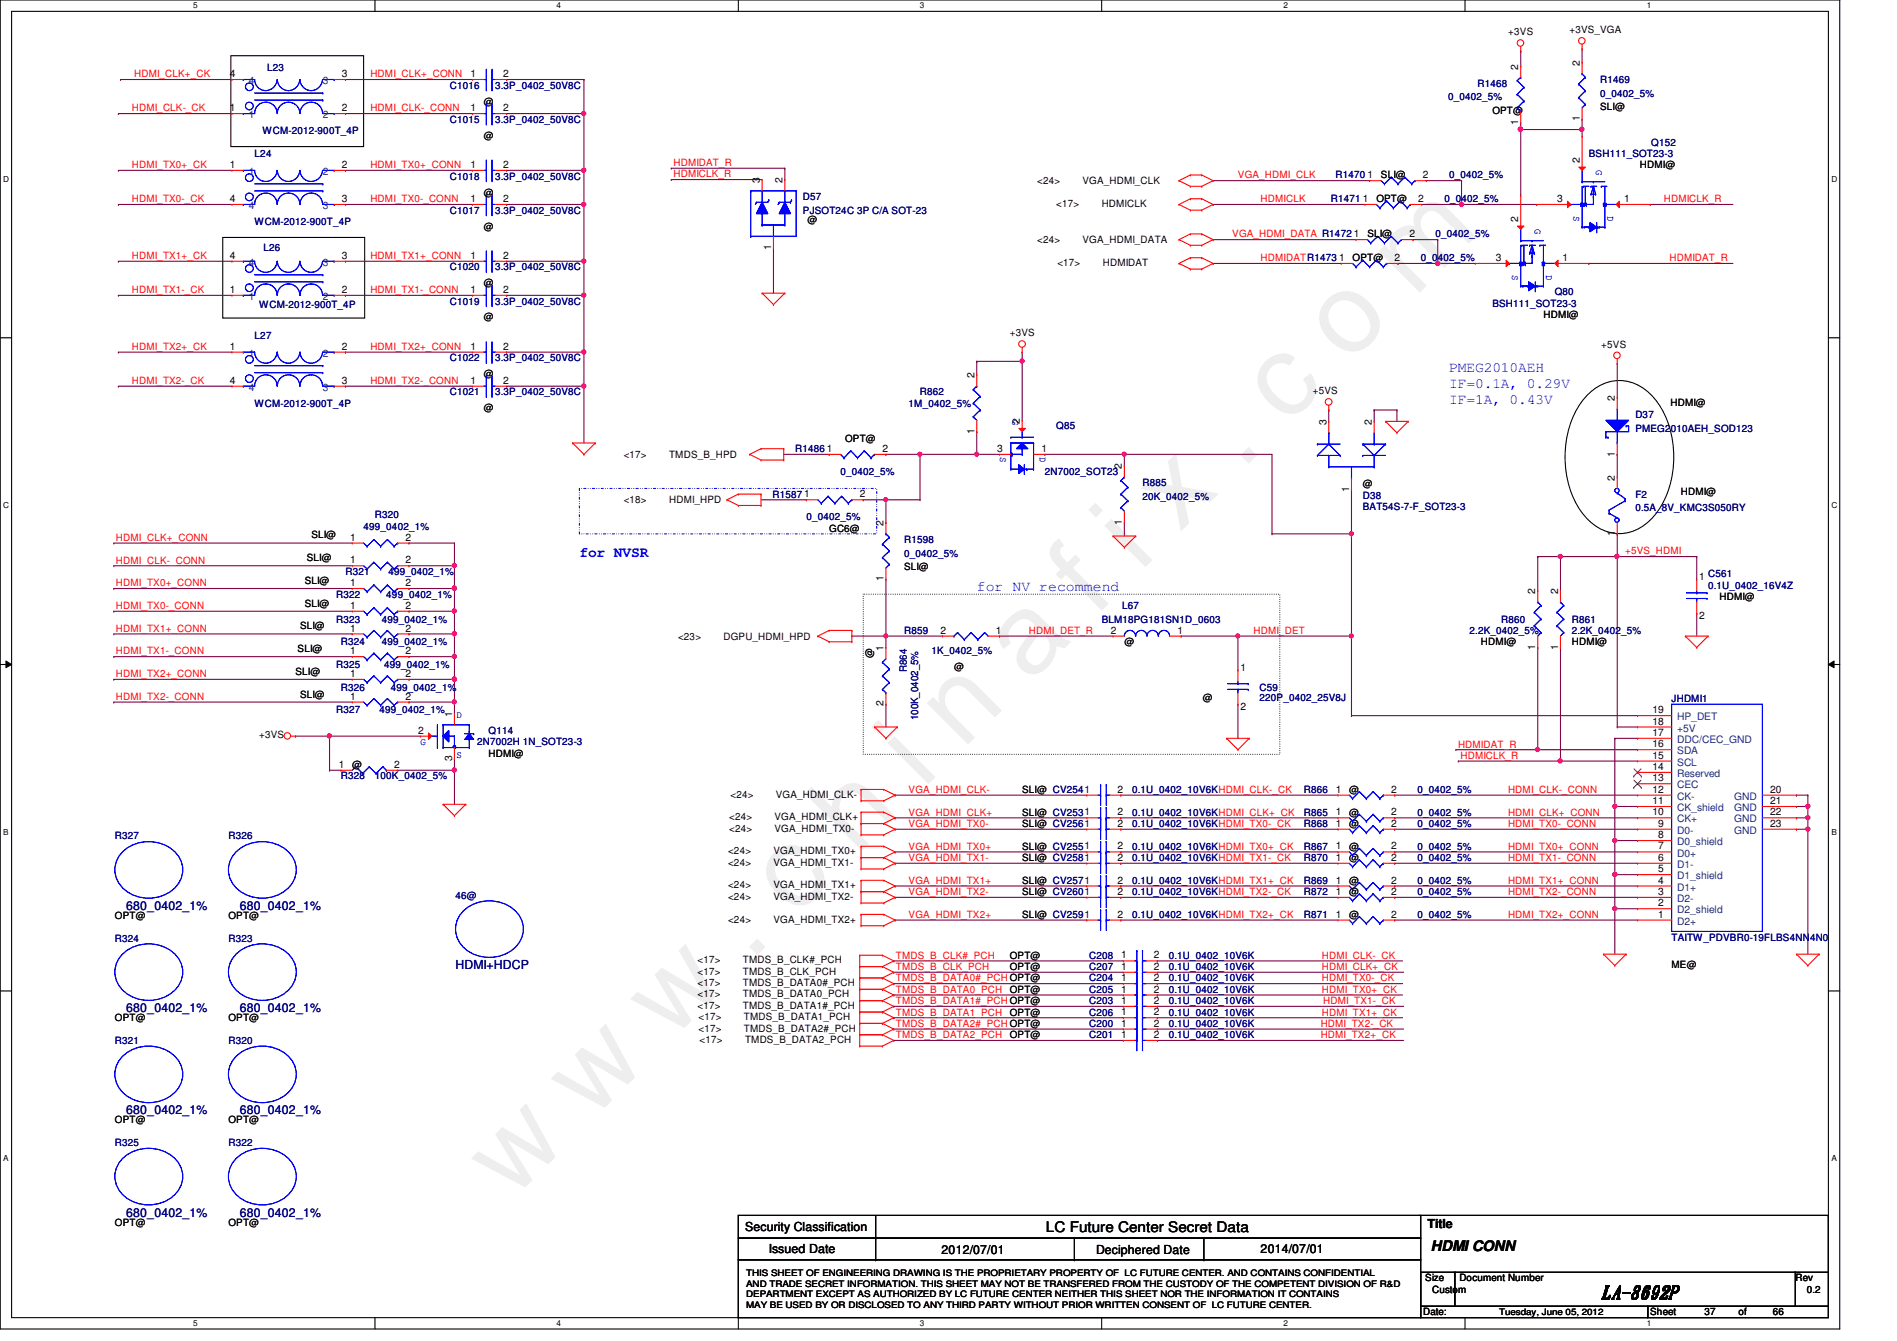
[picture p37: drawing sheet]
<svg xmlns="http://www.w3.org/2000/svg" width="297mm" height="210mm" viewBox="0 0 297 210" stroke-linecap="round" stroke-linejoin="round" font-family="sans-serif">
<defs><g id="words">
<text font-size="17.6" fill="#f0f" x="80.1" y="188" transform="rotate(-45 80.1 188)">w w w . c h i n a f i x . c o m</text>
<text font-size="2.8" x="250.8" y="203.2">LA-8692P</text>
<g font-size="2.3" fill="#00f">
<text x="226.9" y="58.2">PMEG2010AEH</text>
<text x="226.9" y="60.7">IF=0.1A, 0.29V</text>
<text x="226.9" y="63.2">IF=1A, 0.43V</text>
<text x="90.7" y="87.2">for NVSR</text>
<text x="152.9" y="92.5">for NV recommend</text>
</g>
<g font-size="2.3">
<text x="163.8" y="192.9">LC Future Center Secret Data</text>
<text x="224.1" y="195.9">HDMI CONN</text>
</g>
<g font-size="1.9" fill="#000080">
<text x="19.8" y="142.4">680_0402_1%</text>
<text x="37.5" y="142.4">680_0402_1%</text>
<text x="71.3" y="151.7">HDMI+HDCP</text>
<text x="19.8" y="158.4">680_0402_1%</text>
<text x="37.5" y="158.4">680_0402_1%</text>
<text x="19.8" y="174.4">680_0402_1%</text>
<text x="37.5" y="174.4">680_0402_1%</text>
<text x="19.8" y="190.4">680_0402_1%</text>
<text x="37.5" y="190.4">680_0402_1%</text>
</g>
<g font-size="1.9">
<text x="116.7" y="192.7">Security Classification</text>
<text x="120.4" y="196.1">Issued Date</text>
<text x="147.4" y="196.3">2012/07/01</text>
<text x="171.6" y="196.3">Deciphered Date</text>
<text x="197.4" y="196.1">2014/07/01</text>
<text x="223.5" y="192.2">Title</text>
</g>
<g font-size="1.6">
<text x="236.2" y="5.5">+3VS</text>
<text x="245.7" y="5.2">+3VS_VGA</text>
<text x="237.7" y="10.9" transform="rotate(-90 237.7 10.9)">2</text>
<text x="247.4" y="10.3" transform="rotate(-90 247.4 10.3)">2</text>
<text x="36" y="17.4">1</text>
<text x="36" y="12.1">4</text>
<text x="53.5" y="12.1">3</text>
<text x="53.5" y="17.4">2</text>
<text x="73.7" y="12.1">1</text>
<text x="73.7" y="17.4">1</text>
<text x="75.8" y="16.4">@</text>
<text x="78.8" y="12.1">2</text>
<text x="78.8" y="17.4">2</text>
<text x="233.7" y="17.8">OPT@</text>
<text x="250.6" y="17.3">SLI@</text>
<text x="75.8" y="21.7">@</text>
<text x="237.7" y="19.6" transform="rotate(-90 237.7 19.6)">1</text>
<text x="247.4" y="19" transform="rotate(-90 247.4 19)">1</text>
<text x="36" y="26.3">1</text>
<text x="53.5" y="26.3">2</text>
<text x="73.7" y="26.3">1</text>
<text x="78.8" y="26.3">2</text>
<text x="119" y="28.7" transform="rotate(-90 119 28.7)">3</text>
<text x="122.5" y="28.7" transform="rotate(-90 122.5 28.7)">2</text>
<text x="162.4" y="28.8">&lt;24&gt;</text>
<text x="169.5" y="28.8">VGA_HDMI_CLK</text>
<text x="214.1" y="27.9">1</text>
<text x="216.2" y="27.9">SLI@</text>
<text x="222.8" y="27.9">2</text>
<text x="247.4" y="25.4" transform="rotate(-90 247.4 25.4)">2</text>
<text x="256.8" y="26.3">HDMI@</text>
<text x="36" y="31.6">4</text>
<text x="53.5" y="31.6">3</text>
<text x="73.7" y="31.6">1</text>
<text x="75.8" y="35.9">@</text>
<text x="75.8" y="30.6">@</text>
<text x="78.8" y="31.6">2</text>
<text x="126.4" y="34.9">@</text>
<text x="165.4" y="32.4">&lt;17&gt;</text>
<text x="172.5" y="32.4">HDMICLK</text>
<text x="213.4" y="31.6">1</text>
<text x="215.5" y="31.7">OPT@</text>
<text x="222.1" y="31.6">2</text>
<text x="237.7" y="34.7" transform="rotate(-90 237.7 34.7)">2</text>
<text x="243.8" y="31.6">3</text>
<text x="254.3" y="31.6">1</text>
<text x="36" y="40.5">4</text>
<text x="53.5" y="40.5">3</text>
<text x="73.7" y="40.5">1</text>
<text x="78.8" y="40.5">2</text>
<text x="120.7" y="39.1" transform="rotate(-90 120.7 39.1)">1</text>
<text x="162.4" y="38.1">&lt;24&gt;</text>
<text x="165.6" y="41.6">&lt;17&gt;</text>
<text x="169.5" y="38.1">VGA_HDMI_DATA</text>
<text x="172.7" y="41.6">HDMIDAT</text>
<text x="209.7" y="40.9">1</text>
<text x="211.8" y="40.9">OPT@</text>
<text x="212" y="37.1">1</text>
<text x="214.1" y="37.2">SLI@</text>
<text x="218.4" y="40.9">2</text>
<text x="220.7" y="37.1">2</text>
<text x="234.2" y="40.9">3</text>
<text x="244.7" y="40.9">1</text>
<text x="36" y="45.8">1</text>
<text x="53.5" y="45.8">2</text>
<text x="73.7" y="45.8">1</text>
<text x="75.8" y="44.8">@</text>
<text x="78.8" y="45.8">2</text>
<text x="75.8" y="50.2">@</text>
<text x="158.1" y="52.7">+3VS</text>
<text x="241.7" y="49.8">HDMI@</text>
<text x="36" y="54.7">1</text>
<text x="53.5" y="54.7">2</text>
<text x="73.7" y="54.7">1</text>
<text x="75.8" y="59.1">@</text>
<text x="78.8" y="54.7">2</text>
<text x="152.6" y="59.2" transform="rotate(-90 152.6 59.2)">2</text>
<text x="250.7" y="54.4">+5VS</text>
<text x="36" y="60.1">4</text>
<text x="53.5" y="60.1">3</text>
<text x="73.7" y="60.1">1</text>
<text x="75.8" y="64.4">@</text>
<text x="78.8" y="60.1">2</text>
<text x="205.6" y="61.7">+5VS</text>
<text x="252.9" y="62.8" transform="rotate(-90 252.9 62.8)">2</text>
<text x="261.6" y="63.5">HDMI@</text>
<text x="97.7" y="71.7">&lt;17&gt;</text>
<text x="104.8" y="71.7">TMDS_B_HPD</text>
<text x="129.5" y="70.7">1</text>
<text x="132.3" y="69.2">OPT@</text>
<text x="138.2" y="70.7">2</text>
<text x="152.6" y="67.9" transform="rotate(-90 152.6 67.9)">1</text>
<text x="156.2" y="70.7">3</text>
<text x="159.7" y="66.3" transform="rotate(-90 159.7 66.3)">2</text>
<text x="163.1" y="70.7">1</text>
<text x="207.7" y="66.5" transform="rotate(-90 207.7 66.5)">3</text>
<text x="214.8" y="66.5" transform="rotate(-90 214.8 66.5)">2</text>
<text x="252.9" y="71.5" transform="rotate(-90 252.9 71.5)">1</text>
<text x="125.9" y="77.9">1</text>
<text x="134.6" y="77.9">2</text>
<text x="175.7" y="73.4" transform="rotate(-90 175.7 73.4)">2</text>
<text x="211.2" y="77" transform="rotate(-90 211.2 77)">1</text>
<text x="213.4" y="76.3">@</text>
<text x="252.9" y="75.2" transform="rotate(-90 252.9 75.2)">2</text>
<text x="263.2" y="77.6">HDMI@</text>
<text x="97.7" y="78.8">&lt;18&gt;</text>
<text x="104.8" y="78.8">HDMI_HPD</text>
<text x="129.8" y="83.2">GC6@</text>
<text x="138.3" y="82.3" transform="rotate(-90 138.3 82.3)">2</text>
<text x="175.7" y="82.1" transform="rotate(-90 175.7 82.1)">1</text>
<text x="252.9" y="83.9" transform="rotate(-90 252.9 83.9)">1</text>
<text x="48" y="87.8">SLI@</text>
<text x="48.8" y="84.3">SLI@</text>
<text x="54.8" y="84.6">1</text>
<text x="54.8" y="88.2">1</text>
<text x="63.5" y="84.6">2</text>
<text x="63.5" y="88.2">2</text>
<text x="141.6" y="89.3">SLI@</text>
<text x="47.7" y="95">SLI@</text>
<text x="47.7" y="91.4">SLI@</text>
<text x="54.8" y="95.3">1</text>
<text x="54.8" y="91.7">1</text>
<text x="63.5" y="95.3">2</text>
<text x="63.5" y="91.7">2</text>
<text x="138.3" y="91" transform="rotate(-90 138.3 91)">1</text>
<text x="240.4" y="93" transform="rotate(-90 240.4 93)">2</text>
<text x="244" y="93" transform="rotate(-90 244 93)">2</text>
<text x="266.1" y="90.8">1</text>
<text x="269.2" y="93.9">HDMI@</text>
<text x="47" y="98.5">SLI@</text>
<text x="54.8" y="98.8">1</text>
<text x="63.5" y="98.8">2</text>
<text x="106.2" y="100.1">&lt;23&gt;</text>
<text x="113.3" y="100.1">DGPU_HDMI_HPD</text>
<text x="138.3" y="101.9" transform="rotate(-90 138.3 101.9)">1</text>
<text x="147.3" y="99.2">2</text>
<text x="156" y="99.2">1</text>
<text x="173.9" y="99.2">2</text>
<text x="176.1" y="101">@</text>
<text x="184.4" y="99.2">1</text>
<text x="231.9" y="101">HDMI@</text>
<text x="240.4" y="101.7" transform="rotate(-90 240.4 101.7)">1</text>
<text x="244" y="101.7" transform="rotate(-90 244 101.7)">1</text>
<text x="246.1" y="101">HDMI@</text>
<text x="266.1" y="96.9">2</text>
<text x="46.3" y="105.6">SLI@</text>
<text x="46.6" y="102.1">SLI@</text>
<text x="54.8" y="106">1</text>
<text x="54.8" y="102.4">1</text>
<text x="63.5" y="106">2</text>
<text x="63.5" y="102.4">2</text>
<text x="136.6" y="103" transform="rotate(-90 136.6 103)">@</text>
<text x="149.4" y="104.9">@</text>
<text x="194.2" y="105.1">1</text>
<text x="47" y="109.2">SLI@</text>
<text x="54.8" y="109.5">1</text>
<text x="63.5" y="109.5">2</text>
<text x="70.8" y="112.2" transform="rotate(-90 70.8 112.2)">1</text>
<text x="138.3" y="110.6" transform="rotate(-90 138.3 110.6)">2</text>
<text x="188.3" y="109.7">@</text>
<text x="194.2" y="111.1">2</text>
<text x="258.7" y="113.4">18</text>
<text x="258.7" y="111.6">19</text>
<text x="40.6" y="115.6">+3VS</text>
<text x="65.5" y="114.9">2</text>
<text x="70.8" y="119.1" transform="rotate(-90 70.8 119.1)">3</text>
<text x="76.5" y="118.4">HDMI@</text>
<text x="258.7" y="118.7">15</text>
<text x="258.7" y="117">16</text>
<text x="258.7" y="115.2">17</text>
<text x="53" y="120.2">1</text>
<text x="55.2" y="120.2">@</text>
<text x="61.7" y="120.2">2</text>
<text x="114.4" y="124.8">&lt;24&gt;</text>
<text x="121.5" y="124.8">VGA_HDMI_CLK-</text>
<text x="160.1" y="124.1">SLI@ CV2541</text>
<text x="175" y="124.1">2</text>
<text x="209.2" y="124.1">1</text>
<text x="211.3" y="124.1">@</text>
<text x="217.8" y="124.1">2</text>
<text x="258.7" y="125.9">11</text>
<text x="258.7" y="124.1">12</text>
<text x="258.7" y="122.3">13</text>
<text x="258.7" y="120.5">14</text>
<text x="277.2" y="124.1">20</text>
<text x="277.2" y="125.9">21</text>
<text x="114.2" y="130.2">&lt;24&gt;</text>
<text x="114.2" y="128.4">&lt;24&gt;</text>
<text x="121.3" y="130.2">VGA_HDMI_TX0-</text>
<text x="121.3" y="128.4">VGA_HDMI_CLK+</text>
<text x="160.1" y="127.7">SLI@ CV2531</text>
<text x="160.1" y="129.5">SLI@ CV2561</text>
<text x="175" y="127.6">2</text>
<text x="175" y="129.4">2</text>
<text x="209.2" y="129.4">1</text>
<text x="209.2" y="127.6">1</text>
<text x="211.3" y="129.5">@</text>
<text x="211.3" y="127.7">@</text>
<text x="217.8" y="129.4">2</text>
<text x="217.8" y="127.6">2</text>
<text x="258.7" y="127.6">10</text>
<text x="259.6" y="131.2">8</text>
<text x="259.6" y="129.4">9</text>
<text x="277.2" y="127.6">22</text>
<text x="277.2" y="129.4">23</text>
<text x="114" y="135.5">&lt;24&gt;</text>
<text x="114" y="133.7">&lt;24&gt;</text>
<text x="121.1" y="135.5">VGA_HDMI_TX1-</text>
<text x="121.1" y="133.7">VGA_HDMI_TX0+</text>
<text x="160.1" y="133">SLI@ CV2551</text>
<text x="160.1" y="134.8">SLI@ CV2581</text>
<text x="175" y="133">2</text>
<text x="175" y="134.7">2</text>
<text x="209.2" y="134.7">1</text>
<text x="209.2" y="133">1</text>
<text x="211.3" y="134.8">@</text>
<text x="211.3" y="133">@</text>
<text x="217.8" y="134.7">2</text>
<text x="217.8" y="133">2</text>
<text x="259.6" y="136.5">5</text>
<text x="259.6" y="134.7">6</text>
<text x="259.6" y="133">7</text>
<text x="18" y="143.8">OPT@</text>
<text x="35.8" y="143.8">OPT@</text>
<text x="114" y="139.1">&lt;24&gt;</text>
<text x="114" y="140.8">&lt;24&gt;</text>
<text x="121.1" y="139.1">VGA_HDMI_TX1+</text>
<text x="121.1" y="140.8">VGA_HDMI_TX2-</text>
<text x="160.1" y="143.7">SLI@ CV2591</text>
<text x="160.1" y="140.1">SLI@ CV2601</text>
<text x="160.1" y="138.3">SLI@ CV2571</text>
<text x="175" y="143.6">2</text>
<text x="175" y="140.1">2</text>
<text x="175" y="138.3">2</text>
<text x="209.2" y="138.3">1</text>
<text x="209.2" y="140.1">1</text>
<text x="209.2" y="143.6">1</text>
<text x="211.3" y="138.3">@</text>
<text x="211.3" y="140.1">@</text>
<text x="211.3" y="143.7">@</text>
<text x="217.8" y="138.3">2</text>
<text x="217.8" y="140.1">2</text>
<text x="217.8" y="143.6">2</text>
<text x="259.6" y="143.6">1</text>
<text x="259.6" y="141.9">2</text>
<text x="259.6" y="140.1">3</text>
<text x="259.6" y="138.3">4</text>
<text x="114" y="144.4">&lt;24&gt;</text>
<text x="121.1" y="144.4">VGA_HDMI_TX2+</text>
<text x="109.2" y="154.3">&lt;17&gt;</text>
<text x="109.2" y="150.8">&lt;17&gt;</text>
<text x="109.2" y="152.6">&lt;17&gt;</text>
<text x="116.3" y="154.3">TMDS_B_DATA0#_PCH</text>
<text x="116.3" y="150.8">TMDS_B_CLK#_PCH</text>
<text x="116.3" y="152.6">TMDS_B_CLK_PCH</text>
<text x="158.1" y="151.8">OPT@</text>
<text x="158.1" y="155.4">OPT@</text>
<text x="158.1" y="150.1">OPT@</text>
<text x="175.6" y="153.6">1</text>
<text x="175.6" y="151.8">1</text>
<text x="175.6" y="155.4">1</text>
<text x="175.6" y="150">1</text>
<text x="180.7" y="153.6">2</text>
<text x="180.7" y="151.8">2</text>
<text x="180.7" y="155.4">2</text>
<text x="180.7" y="150">2</text>
<text x="261.7" y="151.5">ME@</text>
<text x="18" y="159.9">OPT@</text>
<text x="35.8" y="159.9">OPT@</text>
<text x="109.2" y="156.1">&lt;17&gt;</text>
<text x="109.2" y="157.9">&lt;17&gt;</text>
<text x="109.4" y="161.5">&lt;17&gt;</text>
<text x="109.4" y="159.7">&lt;17&gt;</text>
<text x="116.3" y="156.1">TMDS_B_DATA0_PCH</text>
<text x="116.3" y="157.9">TMDS_B_DATA1#_PCH</text>
<text x="116.5" y="161.5">TMDS_B_DATA2#_PCH</text>
<text x="116.5" y="159.7">TMDS_B_DATA1_PCH</text>
<text x="158.1" y="159">OPT@</text>
<text x="175.6" y="160.7">1</text>
<text x="175.6" y="157.1">1</text>
<text x="175.6" y="158.9">1</text>
<text x="180.7" y="160.7">2</text>
<text x="180.7" y="157.1">2</text>
<text x="180.7" y="158.9">2</text>
<text x="109.6" y="163.2">&lt;17&gt;</text>
<text x="116.7" y="163.2">TMDS_B_DATA2_PCH</text>
<text x="158.1" y="162.5">OPT@</text>
<text x="175.6" y="162.5">1</text>
<text x="180.7" y="162.5">2</text>
<text x="18" y="175.9">OPT@</text>
<text x="35.8" y="175.9">OPT@</text>
<text x="18" y="191.9">OPT@</text>
<text x="35.8" y="191.9">OPT@</text>
<text x="223.2" y="200.6">Size</text>
<text x="224.2" y="202.4">Custom</text>
<text x="228.5" y="200.6">Document Number</text>
<text x="281.1" y="200.6">Rev</text>
<text x="282.9" y="202.4">0.2</text>
<text x="222.8" y="205.9">Date:</text>
<text x="258.4" y="205.9">Sheet</text>
<text x="266.9" y="205.9">37</text>
<text x="272.2" y="205.9">of</text>
<text x="277.6" y="205.9">66</text>
</g>
<g font-size="1.6" fill="#000080">
<text x="41.8" y="11">L23</text>
<text x="70.4" y="13.9">C1016</text>
<text x="77.6" y="13.9">3.3P_0402_50V8C</text>
<text x="226.7" y="15.7">0_0402_5%</text>
<text x="231.3" y="13.5">R1468</text>
<text x="250.6" y="13">R1469</text>
<text x="250.6" y="15.1">0_0402_5%</text>
<text x="41.1" y="21">WCM-2012-900T_4P</text>
<text x="70.4" y="19.2">C1015</text>
<text x="77.6" y="19.2">3.3P_0402_50V8C</text>
<text x="258.6" y="22.8">Q152</text>
<text x="39.9" y="24.6">L24</text>
<text x="70.4" y="28.1">C1018</text>
<text x="77.6" y="28.1">3.3P_0402_50V8C</text>
<text x="209.1" y="27.9">R1470</text>
<text x="226.9" y="27.9">0_0402_5%</text>
<text x="248.8" y="24.6">BSH111_SOT23-3</text>
<text x="39.9" y="35.2">WCM-2012-900T_4P</text>
<text x="70.4" y="33.4">C1017</text>
<text x="77.6" y="33.4">3.3P_0402_50V8C</text>
<text x="125.7" y="31.3">D57</text>
<text x="125.7" y="33.4">PJSOT24C 3P C/A SOT-23</text>
<text x="208.4" y="31.7">R1471</text>
<text x="226.2" y="31.7">0_0402_5%</text>
<text x="41.3" y="39.3">L26</text>
<text x="222.5" y="40.9">0_0402_5%</text>
<text x="224.8" y="37.2">0_0402_5%</text>
<text x="70.4" y="47.7">C1019</text>
<text x="70.4" y="42.3">C1020</text>
<text x="77.6" y="47.7">3.3P_0402_50V8C</text>
<text x="77.6" y="42.3">3.3P_0402_50V8C</text>
<text x="243.5" y="46.2">Q80</text>
<text x="39.9" y="53">L27</text>
<text x="40.6" y="48.2">WCM-2012-900T_4P</text>
<text x="233.7" y="48">BSH111_SOT23-3</text>
<text x="70.4" y="56.6">C1022</text>
<text x="77.6" y="56.6">3.3P_0402_50V8C</text>
<text x="39.9" y="63.7">WCM-2012-900T_4P</text>
<text x="70.4" y="61.9">C1021</text>
<text x="77.6" y="61.9">3.3P_0402_50V8C</text>
<text x="142.3" y="63.7">1M_0402_5%</text>
<text x="144.1" y="61.9">R862</text>
<text x="256.1" y="65.4">D37</text>
<text x="124.5" y="70.8">R1486</text>
<text x="165.4" y="67.2">Q85</text>
<text x="256.1" y="67.6">PMEG2010AEH_SOD123</text>
<text x="120.9" y="77.9">R1587</text>
<text x="131.6" y="74.3">0_0402_5%</text>
<text x="163.6" y="74.3">2N7002_SOT23</text>
<text x="178.9" y="76.1">R885</text>
<text x="256.1" y="77.9">F2</text>
<text x="56.9" y="82.9">499_0402_1%</text>
<text x="58.7" y="81.1">R320</text>
<text x="126.3" y="81.4">0_0402_5%</text>
<text x="178.9" y="78.2">20K_0402_5%</text>
<text x="213.4" y="78.1">D38</text>
<text x="213.4" y="79.8">BAT54S-7-F_SOT23-3</text>
<text x="256.1" y="80">0.5A_8V_KMC3S050RY</text>
<text x="141.6" y="85">R1598</text>
<text x="141.6" y="87.1">0_0402_5%</text>
<text x="52.7" y="93.6">R322</text>
<text x="54.1" y="90">R321</text>
<text x="60.5" y="93.6">499_0402_1%</text>
<text x="60.8" y="90">499_0402_1%</text>
<text x="175.7" y="95.3">L67</text>
<text x="267.5" y="90.3">C561</text>
<text x="267.5" y="92.1">0.1U_0402_16V4Z</text>
<text x="52.7" y="97.5">R323</text>
<text x="53.4" y="101">R324</text>
<text x="59.8" y="97.5">499_0402_1%</text>
<text x="59.8" y="101">499_0402_1%</text>
<text x="141.6" y="99.2">R859</text>
<text x="172.5" y="97.5">BLM18PG181SN1D_0603</text>
<text x="230.1" y="99.2">2.2K_0402_5%</text>
<text x="235.1" y="97.5">R860</text>
<text x="246.1" y="97.5">R861</text>
<text x="246.1" y="99.2">2.2K_0402_5%</text>
<text x="52.7" y="104.6">R325</text>
<text x="60.2" y="104.6">499_0402_1%</text>
<text x="142" y="105.2" transform="rotate(-90 142 105.2)">R864</text>
<text x="145.8" y="102.4">1K_0402_5%</text>
<text x="52.7" y="111.7">R327</text>
<text x="53.4" y="108.1">R326</text>
<text x="59.4" y="111.7">499_0402_1%</text>
<text x="61.2" y="108.1">499_0402_1%</text>
<text x="143.8" y="112.7" transform="rotate(-90 143.8 112.7)">100K_0402_5%</text>
<text x="197.2" y="108.1">C59</text>
<text x="197.2" y="109.7">220P_0402_25V8J</text>
<text x="261.7" y="109.9">JHDMI1</text>
<text x="74.7" y="116.7">2N7002H 1N_SOT23-3</text>
<text x="76.5" y="114.9">Q114</text>
<text x="53.4" y="122">R328</text>
<text x="58.7" y="122">100K_0402_5%</text>
<text x="177.3" y="124.1">0.1U_0402_10V6KHDMI_CLK-_CK</text>
<text x="204.2" y="124.1">R866</text>
<text x="222" y="124.1">0_0402_5%</text>
<text x="18" y="131.4">R327</text>
<text x="35.8" y="131.4">R326</text>
<text x="177.3" y="127.7">0.1U_0402_10V6KHDMI_CLK+_CK</text>
<text x="177.3" y="129.5">0.1U_0402_10V6KHDMI_TX0-_CK</text>
<text x="204.2" y="129.5">R868</text>
<text x="204.2" y="127.7">R865</text>
<text x="222" y="129.5">0_0402_5%</text>
<text x="222" y="127.7">0_0402_5%</text>
<text x="177.3" y="133">0.1U_0402_10V6KHDMI_TX0+_CK</text>
<text x="177.3" y="134.8">0.1U_0402_10V6KHDMI_TX1-_CK</text>
<text x="204.2" y="134.8">R870</text>
<text x="204.2" y="133">R867</text>
<text x="222" y="134.8">0_0402_5%</text>
<text x="222" y="133">0_0402_5%</text>
<text x="71.3" y="140.7">46@</text>
<text x="177.3" y="143.7">0.1U_0402_10V6KHDMI_TX2+_CK</text>
<text x="177.3" y="140.1">0.1U_0402_10V6KHDMI_TX2-_CK</text>
<text x="177.3" y="138.3">0.1U_0402_10V6KHDMI_TX1+_CK</text>
<text x="204.2" y="138.3">R869</text>
<text x="204.2" y="140.1">R872</text>
<text x="204.2" y="143.7">R871</text>
<text x="222" y="138.3">0_0402_5%</text>
<text x="222" y="140.1">0_0402_5%</text>
<text x="222" y="143.7">0_0402_5%</text>
<text x="18" y="147.4">R324</text>
<text x="35.8" y="147.4">R323</text>
<text x="261.7" y="147.2">TAITW_PDVBR0-19FLBS4NN4N0</text>
<text x="170.6" y="153.6">C204</text>
<text x="170.6" y="151.8">C207</text>
<text x="170.6" y="155.4">C205</text>
<text x="170.6" y="150.1">C208</text>
<text x="183" y="153.6">0.1U_0402_10V6K</text>
<text x="183" y="151.8">0.1U_0402_10V6K</text>
<text x="183" y="155.4">0.1U_0402_10V6K</text>
<text x="183" y="150.1">0.1U_0402_10V6K</text>
<text x="170.6" y="160.7">C200</text>
<text x="170.6" y="157.2">C203</text>
<text x="170.6" y="159">C206</text>
<text x="183" y="160.7">0.1U_0402_10V6K</text>
<text x="183" y="157.2">0.1U_0402_10V6K</text>
<text x="183" y="159">0.1U_0402_10V6K</text>
<text x="18" y="163.4">R321</text>
<text x="35.8" y="163.4">R320</text>
<text x="170.6" y="162.5">C201</text>
<text x="183" y="162.5">0.1U_0402_10V6K</text>
<text x="18" y="179.4">R325</text>
<text x="35.8" y="179.4">R322</text>
</g>
<g font-size="1.6" fill="#f00">
<text x="20.7" y="17.4">HDMI_CLK-_CK</text>
<text x="21" y="12.1">HDMI_CLK+_CK</text>
<text x="58" y="17.4">HDMI_CLK-_CONN</text>
<text x="58" y="12.1">HDMI_CLK+_CONN</text>
<text x="20.7" y="26.3">HDMI_TX0+_CK</text>
<text x="58" y="26.3">HDMI_TX0+_CONN</text>
<text x="105.4" y="26">HDMIDAT_R</text>
<text x="105.4" y="27.8">HDMICLK_R</text>
<text x="193.8" y="27.9">VGA_HDMI_CLK</text>
<text x="20.7" y="31.7">HDMI_TX0-_CK</text>
<text x="58" y="31.7">HDMI_TX0-_CONN</text>
<text x="197.4" y="31.7">HDMICLK</text>
<text x="260.5" y="31.7">HDMICLK_R</text>
<text x="20.7" y="40.6">HDMI_TX1+_CK</text>
<text x="58" y="40.6">HDMI_TX1+_CONN</text>
<text x="193" y="37.2">VGA_HDMI_DATA R1472</text>
<text x="197.4" y="40.9">HDMIDATR1473</text>
<text x="261.4" y="40.9">HDMIDAT_R</text>
<text x="20.7" y="45.9">HDMI_TX1-_CK</text>
<text x="58" y="45.9">HDMI_TX1-_CONN</text>
<text x="20.7" y="54.8">HDMI_TX2+_CK</text>
<text x="58" y="54.8">HDMI_TX2+_CONN</text>
<text x="20.7" y="60.1">HDMI_TX2-_CK</text>
<text x="58" y="60.1">HDMI_TX2-_CONN</text>
<text x="18.2" y="84.7">HDMI_CLK+_CONN</text>
<text x="18.2" y="88.2">HDMI_CLK-_CONN</text>
<text x="254.5" y="86.8">+5VS_HDMI</text>
<text x="18.2" y="91.8">HDMI_TX0+_CONN</text>
<text x="18.2" y="95.3">HDMI_TX0-_CONN</text>
<text x="18.2" y="98.9">HDMI_TX1+_CONN</text>
<text x="161.1" y="99.2">HDMI_DET_R</text>
<text x="196.3" y="99.2">HDMI_DET</text>
<text x="18.2" y="102.4">HDMI_TX1-_CONN</text>
<text x="18.2" y="106">HDMI_TX2+_CONN</text>
<text x="18.2" y="109.6">HDMI_TX2-_CONN</text>
<text x="228.3" y="117">HDMIDAT_R</text>
<text x="228.7" y="118.8">HDMICLK_R</text>
<text x="142.3" y="124.1">VGA_HDMI_CLK-</text>
<text x="236.1" y="124.1">HDMI_CLK-_CONN</text>
<text x="142.3" y="129.5">VGA_HDMI_TX0-</text>
<text x="142.3" y="127.7">VGA_HDMI_CLK+</text>
<text x="236.1" y="127.7">HDMI_CLK+_CONN</text>
<text x="236.1" y="129.5">HDMI_TX0-_CONN</text>
<text x="142.3" y="134.8">VGA_HDMI_TX1-</text>
<text x="142.3" y="133">VGA_HDMI_TX0+</text>
<text x="236.1" y="133">HDMI_TX0+_CONN</text>
<text x="236.1" y="134.8">HDMI_TX1-_CONN</text>
<text x="142.3" y="138.3">VGA_HDMI_TX1+</text>
<text x="142.3" y="140.1">VGA_HDMI_TX2-</text>
<text x="142.3" y="143.7">VGA_HDMI_TX2+</text>
<text x="236.1" y="138.3">HDMI_TX1+_CONN</text>
<text x="236.1" y="140.1">HDMI_TX2-_CONN</text>
<text x="236.1" y="143.7">HDMI_TX2+_CONN</text>
<text x="140.3" y="150.1">TMDS_B_CLK#_PCH</text>
<text x="140.3" y="153.6">TMDS_B_DATA0#_PCH OPT@</text>
<text x="140.3" y="155.4">TMDS_B_DATA0_PCH</text>
<text x="140.3" y="151.8">TMDS_B_CLK_PCH</text>
<text x="207" y="153.6">HDMI_TX0-_CK</text>
<text x="207" y="155.4">HDMI_TX0+_CK</text>
<text x="207" y="150.1">HDMI_CLK-_CK</text>
<text x="207" y="151.8">HDMI_CLK+_CK</text>
<text x="140.3" y="157.2">TMDS_B_DATA1#_PCH OPT@</text>
<text x="140.3" y="160.7">TMDS_B_DATA2#_PCH OPT@</text>
<text x="140.3" y="159">TMDS_B_DATA1_PCH</text>
<text x="206.8" y="160.7">HDMI_TX2-_CK</text>
<text x="207" y="159">HDMI_TX1+_CK</text>
<text x="207.2" y="157.2">HDMI_TX1-_CK</text>
<text x="140.3" y="162.5">TMDS_B_DATA2_PCH</text>
<text x="206.8" y="162.5">HDMI_TX2+_CK</text>
</g>
<g font-size="1.6" fill="#004080">
<text x="39" y="13.2">4</text>
<text x="50.5" y="13.2">3</text>
<text x="39" y="18.5">1</text>
<text x="50.5" y="18.5">2</text>
<text x="39" y="27.4">1</text>
<text x="50.5" y="27.4">2</text>
<text x="39" y="32.7">4</text>
<text x="50.5" y="32.7">3</text>
<text x="39" y="41.6">4</text>
<text x="50.5" y="41.6">3</text>
<text x="39" y="46.9">1</text>
<text x="50.5" y="46.9">2</text>
<text x="39" y="55.8">1</text>
<text x="50.5" y="55.8">2</text>
<text x="39" y="61.2">4</text>
<text x="50.5" y="61.2">3</text>
<text x="262.6" y="112.7">HP_DET</text>
<text x="262.6" y="119.8">SCL</text>
<text x="262.6" y="118.1">SDA</text>
<text x="262.6" y="116.3">DDC/CEC_GND</text>
<text x="262.6" y="114.5">+5V</text>
<text x="262.6" y="125.2">CK-</text>
<text x="262.6" y="123.4">CEC</text>
<text x="262.6" y="121.6">Reserved</text>
<text x="271.5" y="125.2">GND</text>
<text x="262.6" y="130.5">D0-</text>
<text x="262.6" y="128.7">CK+</text>
<text x="262.6" y="127">CK_shield</text>
<text x="271.5" y="127">GND</text>
<text x="271.5" y="128.7">GND</text>
<text x="271.5" y="130.5">GND</text>
<text x="262.6" y="137.6">D1_shield</text>
<text x="262.6" y="135.8">D1-</text>
<text x="262.6" y="134.1">D0+</text>
<text x="262.6" y="132.3">D0_shield</text>
<text x="262.6" y="143">D2_shield</text>
<text x="262.6" y="141.2">D2-</text>
<text x="262.6" y="139.4">D1+</text>
<text x="262.6" y="144.7">D2+</text>
</g>
<g font-size="1.6" fill="#00f">
<text x="249.9" y="26.7" transform="rotate(90 249.9 26.7)">G</text>
<text x="240.3" y="35.9" transform="rotate(90 240.3 35.9)">G</text>
<text x="246.4" y="33.8" transform="rotate(90 246.4 33.8)">S</text>
<text x="251.7" y="33.8" transform="rotate(90 251.7 33.8)">D</text>
<text x="236.8" y="43" transform="rotate(90 236.8 43)">S</text>
<text x="242.1" y="43" transform="rotate(90 242.1 43)">D</text>
<text x="158.5" y="65.8" transform="rotate(90 158.5 65.8)">G</text>
<text x="156.6" y="71.5" transform="rotate(90 156.6 71.5)">S</text>
<text x="162.8" y="71.5" transform="rotate(90 162.8 71.5)">D</text>
<text x="71.5" y="112.4">D</text>
<text x="65.8" y="116.6">G</text>
<text x="71.5" y="118.6">S</text>
</g>
<g font-size="1.4">
<text x="116.8" y="199.7">THIS SHEET OF ENGINEERING DRAWING IS THE PROPRIETARY PROPERTY OF LC FUTURE CENTER. AND CONTAINS CONFIDENTIAL</text>
<text x="116.8" y="201.4">AND TRADE SECRET INFORMATION. THIS SHEET MAY NOT BE TRANSFERED FROM THE CUSTODY OF THE COMPETENT DIVISION OF R&amp;D</text>
<text x="116.8" y="203">DEPARTMENT EXCEPT AS AUTHORIZED BY LC FUTURE CENTER NEITHER THIS SHEET NOR THE INFORMATION IT CONTAINS</text>
<text x="116.8" y="204.7">MAY BE USED BY OR DISCLOSED TO ANY THIRD PARTY WITHOUT PRIOR WRITTEN CONSENT OF LC FUTURE CENTER.</text>
<text x="234.7" y="205.8">Tuesday, June 05, 2012</text>
</g>
<g font-size="1.3">
<text x="30.3" y="1.3">5</text>
<text x="87.2" y="1.3">4</text>
<text x="144.1" y="1.3">3</text>
<text x="201" y="1.3">2</text>
<text x="257.8" y="1.3">1</text>
<text x=".5" y="28.4">D</text>
<text x="286.8" y="28.4">D</text>
<text x=".5" y="79.5">C</text>
<text x="286.8" y="79.5">C</text>
<text x=".5" y="130.7">B</text>
<text x="286.8" y="130.7">B</text>
<text x=".5" y="181.8">A</text>
<text x="286.8" y="181.8">A</text>
<text x="30.3" y="207.6">5</text>
<text x="87.2" y="207.6">4</text>
<text x="144.1" y="207.6">3</text>
<text x="201" y="207.6">2</text>
<text x="257.8" y="207.6">1</text>
</g>
</g></defs>
<path d="M0 0h288.1v208h-288.1zM1.8 1.8h284.5v204.4h-284.5z" fill="none" stroke="#000" stroke-width=".17"/>
<g fill="#fff">
<path d="M30.3 .2h.6v1.4h-.6z"/>
<path d="M30.3 206.4h.6v1.4h-.6z"/>
</g>
<path d="M58.7 0v1.8M58.7 206.2v1.8" fill="none" stroke="#000" stroke-width=".17"/>
<g fill="#fff">
<path d="M87.2 .2h.6v1.4h-.6z"/>
<path d="M87.2 206.4h.6v1.4h-.6z"/>
</g>
<path d="M115.6 0v1.8M115.6 206.2v1.8" fill="none" stroke="#000" stroke-width=".17"/>
<g fill="#fff">
<path d="M144.1 .2h.6v1.4h-.6z"/>
<path d="M144.1 206.4h.6v1.4h-.6z"/>
</g>
<path d="M172.5 0v1.8M172.5 206.2v1.8" fill="none" stroke="#000" stroke-width=".17"/>
<g fill="#fff">
<path d="M201 .2h.6v1.4h-.6z"/>
<path d="M201 206.4h.6v1.4h-.6z"/>
</g>
<path d="M229.4 0v1.8M229.4 206.2v1.8" fill="none" stroke="#000" stroke-width=".17"/>
<g fill="#fff">
<path d="M257.8 .2h.7v1.4h-.7z"/>
<path d="M257.8 206.4h.7v1.4h-.7z"/>
<path d="M.5 27.3h.9v1.4h-.9z"/>
<path d="M286.8 27.3h.9v1.4h-.9z"/>
<path d="M.5 78.4h.9v1.4h-.9z"/>
<path d="M286.8 78.4h.9v1.4h-.9z"/>
</g>
<path d="M0 52.9h1.8M286.3 52.9h1.8" fill="none" stroke="#000" stroke-width=".17"/>
<g fill="#fff">
<path d="M.5 129.5h.8v1.4h-.8z"/>
<path d="M286.8 129.5h.8v1.4h-.8z"/>
</g>
<path d="M0 104h1.8M286.3 104h1.8" fill="none" stroke="#000" stroke-width=".17"/>
<path d="M.9 103.5l.9 .5-.9 .5zM286.3 104l.9-.5v1z" fill="#000"/>
<path d="M.9 103.5l.9 .5-.9 .5zM286.3 104l.9-.5v1z" fill="none" stroke="#000" stroke-width=".16"/>
<g fill="#fff">
<path d="M.5 180.6h.8v1.4h-.8z"/>
<path d="M286.8 180.6h.8v1.4h-.8z"/>
</g>
<path d="M36.1 8.7h20.8v14.2h-20.8zM34.9 37.2h22.2v12.6h-22.2zM248.7 61.7a6.6 6.6 0 0 1 9.7 0 14.9 14.9 0 0 1 3.1 14.2 10.3 10.3 0 0 1-5.8 7.3 6.9 6.9 0 0 1-7.8-2.7 15.5 15.5 0 0 1 0-17.9zM0 155.1h1.8M286.3 155.1h1.8" fill="none" stroke="#000" stroke-width=".17"/>
<path d="M135.2 93h65.2v25.1h-65.2z" fill="none" stroke="#000" stroke-width=".17" stroke-dasharray="0 .3"/>
<path d="M90.7 76.5h46.6v7.1h-46.6z" fill="none" stroke="#00f" stroke-width=".17" stroke-dasharray=".3 .3 0 .3 0 .3"/>
<path d="M240.8 117.3h.1M240.8 117.3h15.6" fill="none" stroke="#800040" stroke-width=".17"/>
<circle cx="240.8" cy="117.3" r=".33" fill="#f0f"/>
<circle cx="240.8" cy="117.3" r=".33" fill="none" stroke="#f0f" stroke-width=".17"/>
<path d="M253.2 87.1h.1M253.2 87.1v26.7M244.3 101.3h.1M244.3 101.3v17.8" fill="none" stroke="#800040" stroke-width=".17"/>
<circle cx="253.2" cy="87.1" r=".33" fill="#f0f"/>
<circle cx="253.2" cy="87.1" r=".33" fill="none" stroke="#f0f" stroke-width=".17"/>
<path d="M244.3 87.1h.1M244.3 87.1v5.4" fill="none" stroke="#800040" stroke-width=".17"/>
<circle cx="244.3" cy="87.1" r=".33" fill="#f0f"/>
<circle cx="244.3" cy="87.1" r=".33" fill="none" stroke="#f0f" stroke-width=".17"/>
<g fill="none" stroke="#800040" stroke-width=".17">
<path d="M54.1 26.7h.1M54.1 32h.1M54.1 26.7h19.9M54.1 32h19.9M54.1 55.1h.1M54.1 55.1h19.9M253.2 56.9h.1M253.2 56.9v5.3M54.1 60.5h.1M54.1 60.5h19.9M240.8 87.1h.1M240.8 87.1h24.9"/>
<path d="M240.8 87.1v5.4M244.3 87.1h.1M253.2 87.1h.1M265.7 87.1h.1M265.7 96h.1M265.7 87.1v3.6M265.7 96v3.6M240.8 101.3h.1M240.8 101.3v16h-12.8M244.3 119.1h.1M244.3 119.1h12.1M253.2 113.8h.1"/>
<path d="M253.2 113.8h3.2"/>
</g>
<circle cx="244.3" cy="119.1" r=".33" fill="#f0f"/>
<circle cx="244.3" cy="119.1" r=".33" fill="none" stroke="#f0f" stroke-width=".17"/>
<path d="M228.3 119.1h16M218.4 124.5h38M218.4 128h38M218.4 129.8h38M218.4 133.3h38M218.4 135.1h38M218.4 138.7h38M252.9 126.2h.1M252.9 126.2h3.5M252.9 126.2v5.4M218.4 140.5h38M218.4 144h38" fill="none" stroke="#800040" stroke-width=".17"/>
<circle cx="252.9" cy="126.2" r=".33" fill="#f0f"/>
<circle cx="252.9" cy="126.2" r=".33" fill="none" stroke="#f0f" stroke-width=".17"/>
<path d="M252.9 131.6h.1M252.9 131.6h3.5M252.9 131.6v5.3" fill="none" stroke="#800040" stroke-width=".17"/>
<circle cx="252.9" cy="136.9" r=".33" fill="#f0f"/>
<circle cx="252.9" cy="136.9" r=".33" fill="none" stroke="#f0f" stroke-width=".17"/>
<circle cx="252.9" cy="131.5" r=".33" fill="#f0f"/>
<circle cx="252.9" cy="131.5" r=".33" fill="none" stroke="#f0f" stroke-width=".17"/>
<path d="M252.9 136.9h.1M252.9 136.9h3.5M252.9 142.2h.1M252.9 142.2v7.2" fill="none" stroke="#800040" stroke-width=".17"/>
<circle cx="252.9" cy="142.2" r=".33" fill="#f0f"/>
<circle cx="252.9" cy="142.2" r=".33" fill="none" stroke="#f0f" stroke-width=".17"/>
<path d="M252.9 115.6h.1M252.9 115.6h3.5M252.9 115.6v10.6M252.9 136.9h.1M252.9 136.9v5.3M252.9 142.2h.1M252.9 142.2h3.5" fill="none" stroke="#800040" stroke-width=".17"/>
<circle cx="252.9" cy="136.9" r=".33" fill="#f0f"/>
<circle cx="252.9" cy="136.9" r=".33" fill="none" stroke="#f0f" stroke-width=".17"/>
<path d="M281.3 124.5h.1M281.3 126.2h.1M281.3 124.5h1.8M283.1 124.5h.1M283.1 129.8h.1M283.1 124.5v1.7h-1.8M283.1 129.8v19.6" fill="none" stroke="#800040" stroke-width=".17"/>
<circle cx="283.1" cy="129.8" r=".33" fill="#f0f"/>
<circle cx="283.1" cy="129.8" r=".33" fill="none" stroke="#f0f" stroke-width=".17"/>
<path d="M211.6 112h44.8M281.3 128h.1M283.1 126.2h.1M283.1 126.2v1.8h-1.8" fill="none" stroke="#800040" stroke-width=".17"/>
<circle cx="283.1" cy="126.2" r=".33" fill="#f0f"/>
<circle cx="283.1" cy="126.2" r=".33" fill="none" stroke="#f0f" stroke-width=".17"/>
<path d="M281.3 129.8h.1M283.1 128h.1M283.1 128v1.8h-1.8" fill="none" stroke="#800040" stroke-width=".17"/>
<circle cx="283.1" cy="128" r=".33" fill="#f0f"/>
<circle cx="283.1" cy="128" r=".33" fill="none" stroke="#f0f" stroke-width=".17"/>
<g fill="none" stroke="#800040" stroke-width=".17">
<path d="M91.4 17.8h.1M91.4 17.8v8.9M18.5 26.7h.1M18.5 32h.1M18.5 26.7h17.8M18.5 32h17.8M18.5 55.1h.1M18.5 55.1h17.8M18.5 60.5h.1M18.5 60.5h17.8M253.2 71.1h.1M253.2 71.1v3.6"/>
<path d="M253.2 83.6h.1M253.2 83.6v3.5M140.2 135.1h30M140.2 138.7h30M140.2 129.8h30M140.2 133.3h30M175.5 135.1h34M175.5 138.7h34M175.5 129.8h34M175.5 133.3h34M140.2 140.5h30M140.2 144h30"/>
<path d="M175.5 140.5h34M175.5 144h34"/>
</g>
<circle cx="91.4" cy="17.8" r=".33" fill="#f0f"/>
<circle cx="91.4" cy="17.8" r=".33" fill="none" stroke="#f0f" stroke-width=".17"/>
<path d="M79.3 12.4h.1M79.3 17.8h.1M79.3 12.4h12.1M91.4 12.4h.1M91.4 12.4v5.4h-12.1M51.6 115.2h.1M51.6 115.2h14.2M140.2 128h30M140.2 124.5h30M175.5 128h34M175.5 124.5h34" fill="none" stroke="#800040" stroke-width=".17"/>
<circle cx="51.6" cy="115.2" r=".33" fill="#f0f"/>
<circle cx="51.6" cy="115.2" r=".33" fill="none" stroke="#f0f" stroke-width=".17"/>
<g fill="none" stroke="#800040" stroke-width=".17">
<path d="M238.1 8h.1M238.1 8v2.3M238.1 20.3h.1M238.1 20.3h9.6M17.8 92.1h.1M17.8 95.7h.1M17.8 85h.1M17.8 99.2h.1M17.8 88.6h.1M17.8 92.1h37.4M17.8 95.7h37.4M17.8 85h37.4"/>
<path d="M17.8 99.2h37.4M17.8 88.6h37.4M64 92.1h.1M64 95.7h.1M64 85h.1M64 99.2h.1M64 88.6h.1M64 92.1h7.2M64 95.7h7.2M64 85h7.2M64 99.2h7.2M64 88.6h7.2"/>
<path d="M17.8 102.8h.1M17.8 106.3h.1M17.8 109.9h.1M17.8 106.3h37.4M17.8 109.9h37.4M17.8 102.8h37.4M46.3 115.2h.1M46.3 115.2h5.3M51.6 115.2h.1M51.6 115.2v5.4M64 106.3h.1M64 109.9h.1"/>
<path d="M64 102.8h.1M64 106.3h7.2M64 109.9h7.2M64 102.8h7.2M51.6 120.6h.1M51.6 120.6h1.8M62.3 120.6h.1M62.3 120.6h8.9"/>
</g>
<circle cx="238.1" cy="20.2" r=".34" fill="#f0f"/>
<circle cx="238.1" cy="20.2" r=".34" fill="none" stroke="#f0f" stroke-width=".17"/>
<path d="M238.1 19.2v1.1M238.1 20.3h.1" fill="none" stroke="#800040" stroke-width=".17"/>
<circle cx="238.1" cy="20.2" r=".34" fill="#f0f"/>
<circle cx="238.1" cy="20.2" r=".34" fill="none" stroke="#f0f" stroke-width=".17"/>
<path d="M247.7 20.3h.1M247.7 20.3v1" fill="none" stroke="#800040" stroke-width=".17"/>
<circle cx="247.7" cy="20.2" r=".34" fill="#f0f"/>
<circle cx="247.7" cy="20.2" r=".34" fill="none" stroke="#f0f" stroke-width=".17"/>
<g fill="none" stroke="#800040" stroke-width=".17">
<path d="M18.5 17.8h.1M18.5 17.8h17.8M18.9 12.4h.1M18.9 12.4h17.4M54.1 17.8h.1M54.1 12.4h.1M54.1 12.4h19.9M54.1 17.8h19.9M247.7 7.7h.1M247.7 18.7h.1M247.7 7.7v2.1M247.7 18.7v1.6"/>
<path d="M228.9 32h11.7M238.1 20.3h.1M238.1 20.3v10.3M240.6 32h.1M258.4 32h.1M258.4 32h13M18.5 46.2h.1M18.5 40.9h.1M18.5 46.2h17.8M18.5 40.9h17.8M54.1 46.2h.1M54.1 40.9h.1"/>
<path d="M54.1 46.2h19.9M54.1 40.9h19.9M248.8 41.2h.1M248.8 41.2h22.6M140 150.4h35.9M140 157.5h35.9M140 154h35.9M140 159.3h35.9M140 155.7h35.9M140 152.2h35.9M181.2 150.4h38.4M181.2 157.5h38.6"/>
<path d="M181.2 154h38.4M181.2 159.3h38.4M181.2 155.7h38.4M181.2 152.2h38.6M140 162.9h35.9M140 161.1h35.9M181.2 162.9h38.6M181.2 161.1h38.6"/>
</g>
<g fill="none" stroke="#f00" stroke-width=".17">
<path d="M74 12.4h.1M74 12.4h1.8M77.6 12.4h1.7M79.3 12.4h.1M238.1 8h.1M238.1 7.3v.7M247.7 7.7h.1M247.7 18.7h.1M247.7 9.8h.1M247.7 6.9v.8M247.7 9.8v1.8M247.7 16.9v1.8"/>
<path d="M253.2 56.9h.1M253.2 56.2v.7M55.2 85h.1M55.2 85h1.7M62.3 85h1.7M64 85h.1M263.9 99.6h.1M263.9 99.6h3.6M263.9 99.6l1.8 1.7M267.5 99.6h.1M267.5 99.6l-1.8 1.7M45.5 115.2h.8"/>
<path d="M46.3 115.2h.1M265.7 101.3h.1M251.1 149.4h.1M251.1 149.4h3.5M251.1 149.4l1.8 1.7M252.9 151.1h.1M254.6 149.4h.1M254.6 149.4l-1.7 1.7M281.3 149.4h.1M281.3 149.4h3.6M281.3 149.4l1.8 1.7M283.1 151.1h.1"/>
<path d="M284.9 149.4h.1M284.9 149.4l-1.8 1.7"/>
<circle cx="238.1" cy="6.7" r=".51"/>
<circle cx="247.7" cy="6.4" r=".51"/>
<circle cx="253.2" cy="55.6" r=".51"/>
<circle cx="45" cy="115.2" r=".51"/>
</g>
<g fill="none" stroke="#000" stroke-width=".17">
<path d="M115.6 190.2h106.9v3.6h-106.9zM115.6 193.8h106.9v3.4h-106.9zM115.6 197.2h106.9v9h-106.9zM137.1 197.2h.1M137.1 193.8v3.4M168.2 197.2h.1M168.2 193.8v3.4M188.5 197.2h.1M188.5 193.8v3.4M222.3 190.2h64M222.5 199.1h5.3v5.4h-5.3zM227.8 199.1h53.3v5.4h-53.3z"/>
<path d="M281.1 199.1h5.2v5.4h-5.2zM286.3 190.2h.1M286.3 190.2v8.9M222.5 204.5h35.5v1.7h-35.5zM258 204.5h28.3v1.7h-28.3z"/>
</g>
<g fill="none" stroke="#00f" stroke-width=".17">
<path d="M75.8 12.4h.4M76.2 12.4h.1M76.2 14.1h.1M76.2 10.8v3.3M77 14.1h.1M77 12.4h.1M77 12.4h.6M77 10.8v3.3M247.2 15.3h.1M247.2 13.2h.1M247.2 15.3l1 1M247.2 13.2l1 1"/>
<path d="M247.7 11.6h.1M247.7 11.6l.5 .5M248.2 16.3h.1M248.2 14.2h.1M248.2 12.1h.1M248.2 16.3l-.5 .6M248.2 14.2l-1 1.1M248.2 12.1l-1 1.1M56.9 85l.6 .5M57.5 85.5h.1M58.5 84.5h.1M58.5 84.5l-1 1"/>
<path d="M58.5 84.5l1.1 1M59.6 85.5h.1M60.7 84.5h.1M60.7 84.5l-1.1 1M60.7 84.5l1 1M61.7 85.5h.1M62.3 85h.1M62.3 85l-.6 .5"/>
</g>
<path d="M239.3 44.1l1.1 .7-1.1 .7z" fill="#00f"/>
<g fill="none" stroke="#00f" stroke-width=".17">
<path d="M238.1 37.7h.1M238.1 35.9v1.8M238.1 38.4v6.4M238.1 37.7h3.6M238.3 38.4h.1M238.3 38.4h.9M238.6 38.4v2.8M239.5 39.7h.1M239.5 38.4h.1M239.5 39.7h.7M239.5 38.4h.9M239.9 38.4h.1"/>
<path d="M239.9 37.7h.1M239.9 38.4v2.8h-3.6M239.9 38.4l.3 1.3M239.9 38.4l-.4 1.3M240.2 39.7h.1M241.1 38.4h.1M241.1 38.4h.9M241.7 38.4v6.4M238 41.4h.1M238 41.1h.1M238 41.4h.3M238 41.1h.3"/>
<path d="M238 41.1v.3M238.1 44.8h.1M238.1 41.2h.1M238.1 44.8h1.2M238.3 41.4h.1M238.3 41.1h.1M238.3 41.1v.3M238.5 44.8h.1M238.5 41.4h.1M238.5 41.1h.1M238.5 41.4h.3M238.5 41.1h.3"/>
<path d="M238.5 41.1v.3M238.6 41.2h.1M238.8 41.4h.1M238.8 41.1h.1M238.8 41.1v.3M239.2 44.8h.1M239.3 44.1l1.1 .7-1.1 .7zM239.3 44.8h.1M239.9 40h.1M239.9 40.2h.1M240.4 44.8h.1M240.4 45.5h.1"/>
<path d="M240.4 44.8h1.3M240.4 44.1v1.4M240.6 44.8h.1M240.8 44.8h.1M241.5 41.4h.1M241.5 41.1h.1M241.5 41.4h.3M241.5 41.1v.3M241.5 41.1h.3M241.7 44.8h.1M241.7 41.2h.1M241.7 41.2h1.8"/>
<path d="M241.8 41.4h.1M241.8 41.1h.1M241.8 41.1v.3"/>
</g>
<path d="M239.3 44.1l1.1 .7-1.1 .7z" fill="#00f"/>
<g fill="none" stroke="#00f" stroke-width=".17">
<path d="M238.1 37.7h.1M238.1 35.9v1.8M238.1 38.4v6.4M238.1 37.7h3.6M238.3 38.4h.1M238.3 38.4h.9M238.6 38.4v2.8M239.5 39.7h.1M239.5 38.4h.1M239.5 39.7h.7M239.5 38.4h.9M239.9 38.4h.1"/>
<path d="M239.9 37.7h.1M239.9 38.4v2.8h-3.6M239.9 38.4l.3 1.3M239.9 38.4l-.4 1.3M240.2 39.7h.1M241.1 38.4h.1M241.1 38.4h.9M241.7 38.4v6.4M238 41.4h.1M238 41.1h.1M238 41.4h.3M238 41.1h.3"/>
<path d="M238 41.1v.3M238.1 44.8h.1M238.1 41.2h.1M238.1 44.8h1.2M238.3 41.4h.1M238.3 41.1h.1M238.3 41.1v.3M238.5 44.8h.1M238.5 41.4h.1M238.5 41.1h.1M238.5 41.4h.3M238.5 41.1h.3"/>
<path d="M238.5 41.1v.3M238.6 41.2h.1M238.8 41.4h.1M238.8 41.1h.1M238.8 41.1v.3M239.2 44.8h.1M239.3 44.1l1.1 .7-1.1 .7zM239.3 44.8h.1M239.9 40h.1M239.9 40.2h.1M240.4 44.8h.1M240.4 45.5h.1"/>
<path d="M240.4 44.8h1.3M240.4 44.1v1.4M240.6 44.8h.1M240.8 44.8h.1M241.5 41.4h.1M241.5 41.1h.1M241.5 41.4h.3M241.5 41.1v.3M241.5 41.1h.3M241.7 44.8h.1M241.7 41.2h.1M241.7 41.2h1.8"/>
<path d="M241.8 41.4h.1M241.8 41.1h.1M241.8 41.1v.3"/>
</g>
<path d="M237.6 35.4h1l-.5 .5z" fill="#f00"/>
<path d="M237.6 35.4h1l-.5 .5zM238.1 30.6h.1M238.1 30.6v5.3" fill="none" stroke="#f00" stroke-width=".17"/>
<path d="M243.5 41.2l.5-.5v1z" fill="#f00"/>
<g fill="none" stroke="#f00" stroke-width=".17">
<path d="M238.1 19.2h.1M238.1 10.3h.1M238.1 10.3v1.8M238.1 17.4v1.8M243.5 41.2l.5-.5v1zM243.5 41.2h5.3M248.8 41.2h.1M55.2 95.7h.1M55.2 95.7h1.7M62.3 95.7h1.7M64 95.7h.1M244.3 92.5h.1"/>
<path d="M244.3 92.5v1.7M244.3 99.6v1.7M55.2 106.3h.1M55.2 106.3h1.7M62.3 106.3h1.7M64 106.3h.1M244.3 101.3h.1M53.4 120.6h.1M53.4 120.6h1.8M60.5 120.6h1.8M62.3 120.6h.1"/>
</g>
<g fill="none" stroke="#00f" stroke-width=".17">
<path d="M237.6 16.9h.1M237.6 14.8h.1M237.6 12.6h.1M237.6 16.9l.5 .5M237.6 14.8l1 1M237.6 12.6l1 1.1M238.1 12.1h.1M238.1 12.1l-.5 .5M238.6 15.8h.1M238.6 13.7h.1M238.6 15.8l-1 1.1M238.6 13.7l-1 1.1"/>
<path d="M56.9 95.7l.6 .5M57.5 96.2h.1M58.5 95.1h.1M58.5 95.1l-1 1.1M58.5 95.1l1.1 1.1M59.6 96.2h.1M60.7 95.1h.1M60.7 95.1l-1.1 1.1M60.7 95.1l1 1.1M61.7 96.2h.1M62.3 95.7h.1M62.3 95.7l-.6 .5"/>
<path d="M243.8 98h.1M243.8 95.8h.1M243.8 98l1.1 1M243.8 95.8l1.1 1.1M244.3 94.2h.1M244.3 94.2l.6 .6M244.9 99h.1M244.9 96.9h.1M244.9 94.8h.1M244.9 99l-.6 .6M244.9 96.9l-1.1 1.1M244.9 94.8l-1.1 1"/>
<path d="M56.9 106.3l.6 .5M57.5 106.8h.1M58.5 105.8h.1M58.5 105.8l-1 1M58.5 105.8l1.1 1M59.6 106.8h.1M60.7 105.8h.1M60.7 105.8l-1.1 1M60.7 105.8l1 1M61.7 106.8h.1M62.3 106.3h.1M62.3 106.3l-.6 .5"/>
<path d="M55.7 120h.1M55.7 120l-.5 .6M55.7 120l1.1 1.1M56.8 121.1h.1M57.8 120h.1M57.8 120l-1 1.1M57.8 120l1.1 1.1M58.9 121.1h.1M59.9 120h.1M59.9 120l-1 1.1M59.9 120l.6 .6M60.5 120.6h.1"/>
</g>
<path d="M251.5 65.8h3.5l-1.8 1.8z" fill="#00f"/>
<g fill="none" stroke="#00f" stroke-width=".17">
<path d="M251.5 65.8h3.5l-1.8 1.8zM251.5 67.6h.1M251.5 68.5h.1M251.5 67.6v.9M251.5 68.5h.3M251.8 68.5h.1M253.2 65.8h.1M253.2 69.3h.1M253.2 64v1.8M253.2 67.6v1.7M254.6 66.7h.1M254.6 66.7h.4"/>
<path d="M255 66.7h.1M255 66.7v.9h-3.5"/>
</g>
<path d="M251.5 65.8h3.5l-1.8 1.8z" fill="#00f"/>
<g fill="none" stroke="#00f" stroke-width=".17">
<path d="M38.1 17.8h1.8a1.76 1.76 0 0 1 1.7-1.8 1.76 1.76 0 0 1 1.8 1.8M38.1 12.4h1.8a1.76 1.76 0 0 0 1.7 1.8 1.76 1.76 0 0 0 1.8-1.8M38.1 17.8h.1M38.1 12.4h.1M39.9 15.7h10.6M39.9 14.6h10.6M43.4 17.8a1.76 1.76 0 0 1 1.8-1.8 1.76 1.76 0 0 1 1.7 1.8M43.4 12.4a1.76 1.76 0 0 0 1.8 1.8 1.76 1.76 0 0 0 1.7-1.8M47 17.8a1.76 1.76 0 0 1 1.7-1.8 1.76 1.76 0 0 1 1.8 1.8M47 12.4a1.76 1.76 0 0 0 1.7 1.8 1.76 1.76 0 0 0 1.8-1.8M50.5 15.7h.1M50.5 14.6h.1"/>
<path d="M50.5 17.8h1.8M50.5 12.4h1.8M52.3 12.4h.1M52.3 17.8h.1M38.1 55.1h1.8a1.76 1.76 0 0 0 1.7 1.8 1.76 1.76 0 0 0 1.8-1.8M38.1 55.1h.1M39.9 57.2h10.6M39.9 58.3h10.6M43.4 55.1a1.76 1.76 0 0 0 1.8 1.8 1.76 1.76 0 0 0 1.7-1.8M47 55.1a1.76 1.76 0 0 0 1.7 1.8 1.76 1.76 0 0 0 1.8-1.8M50.5 57.2h.1M50.5 58.3h.1"/>
<path d="M50.5 55.1h1.8M52.3 55.1h.1M38.1 60.5h1.8a1.76 1.76 0 0 1 1.7-1.8 1.76 1.76 0 0 1 1.8 1.8M38.1 60.5h.1M43.4 60.5a1.76 1.76 0 0 1 1.8-1.8 1.76 1.76 0 0 1 1.7 1.8M47 60.5a1.76 1.76 0 0 1 1.7-1.8 1.76 1.76 0 0 1 1.8 1.8M50.5 60.5h1.8M52.3 60.5h.1M251.5 65.8h3.5l-1.8 1.8zM251.5 67.6h.1M251.5 68.5h.1M251.5 67.6v.9"/>
<path d="M251.5 68.5h.3M251.8 68.5h.1M252 79.8h.1M252 79.8v.5M253.2 65.8h.1M253.2 69.3h.1M253.2 77.2h.1M253.2 64v1.8M253.2 67.6v1.7M253.2 77.2l1.3 .9M254.5 78.4h.1M254.5 78.1h.1"/>
<path d="M254.5 78.4l-2.5 1.4M254.5 78.1v.3M254.6 66.7h.1M254.6 66.7h.4M255 66.7h.1M255 66.7v.9h-3.5M56.9 92.1l.6 .5M57.5 92.6h.1M58.5 91.6h.1M58.5 91.6l-1 1M58.5 91.6l1.1 1M59.6 92.6h.1"/>
<path d="M60.7 91.6h.1M60.7 91.6l-1.1 1M60.7 91.6l1 1M61.7 92.6h.1M62.3 92.1h.1M62.3 92.1l-.6 .5M240.2 98h.1M240.2 95.8h.1M240.2 98l1.1 1M240.2 95.8l1.1 1.1M240.8 94.2h.1M240.8 94.2l.5 .6"/>
<path d="M241.3 99h.1M241.3 96.9h.1M241.3 94.8h.1M241.3 99l-.5 .6M241.3 96.9l-1.1 1.1M241.3 94.8l-1.1 1M252 80.3h.1M252 80.3l1.2 .8M264.1 93.7h3.2M264.1 92.8h3.2M265.7 92.8h.1M265.7 93.7h.1"/>
<path d="M265.7 92.5v.3M265.7 93.7v.5M267.3 93.7h.1M267.3 92.8h.1M56.9 102.8l.6 .5M57.5 103.3h.1M58.5 102.2h.1M58.5 102.2l-1 1.1M58.5 102.2l1.1 1.1M59.6 103.3h.1M60.7 102.2h.1M60.7 102.2l-1.1 1.1"/>
<path d="M60.7 102.2l1 1.1M61.7 103.3h.1M62.3 102.8h.1M62.3 102.8l-.6 .5M19.2 133.3a6 6 0 0 1 8.7 .6 4 4 0 0 1-1.9 6.1 5.7 5.7 0 0 1-7.7-2.3 3.9 3.9 0 0 1 .9-4.4zM37 133.3a6 6 0 0 1 8.7 .6 4 4 0 0 1-2 6.1 5.7 5.7 0 0 1-7.6-2.3 3.9 3.9 0 0 1 .9-4.4zM37 149.3a6 6 0 0 1 8.7 .6 4 4 0 0 1-2 6.1 5.7 5.7 0 0 1-7.6-2.3 3.9 3.9 0 0 1 .9-4.4zM37 165.3a6 6 0 0 1 8.7 .6 4 4 0 0 1-2 6.1 5.7 5.7 0 0 1-7.6-2.3 3.9 3.9 0 0 1 .9-4.4zM19.2 181.3a6 6 0 0 1 8.7 .6 4 4 0 0 1-1.9 6.1 5.7 5.7 0 0 1-7.7-2.3 3.9 3.9 0 0 1 .9-4.4zM37 181.3a6 6 0 0 1 8.7 .6 4 4 0 0 1-2 6.1 5.7 5.7 0 0 1-7.6-2.3 3.9 3.9 0 0 1 .9-4.4z"/>
<circle cx="39.1" cy="16.6" r=".61"/>
<circle cx="39.1" cy="13.6" r=".61"/>
<circle cx="39.1" cy="59.3" r=".61"/>
<circle cx="39.1" cy="56.3" r=".61"/>
<circle cx="253.2" cy="76.8" r=".34"/>
<circle cx="253.2" cy="81.4" r=".34"/>
</g>
<g fill="none" stroke="#f00" stroke-width=".17">
<path d="M36.3 17.8h.1M36.3 12.4h.1M36.3 17.8h1.8M36.3 12.4h1.8M52.3 17.8h1.8M52.3 12.4h1.8M54.1 12.4h.1M54.1 17.8h.1M36.3 55.1h.1M36.3 55.1h1.8M52.3 55.1h1.8M54.1 55.1h.1"/>
<path d="M36.3 60.5h.1M36.3 60.5h1.8M52.3 60.5h1.8M54.1 60.5h.1M253.2 62.2h.1M253.2 71.1h.1M253.2 74.7h.1M253.2 62.2v1.8M253.2 69.3v1.8M253.2 74.7v1.8M55.2 92.1h.1M55.2 92.1h1.7"/>
<path d="M62.3 92.1h1.7M64 92.1h.1M240.8 92.5h.1M240.8 92.5v1.7M240.8 99.6v1.7M253.2 83.6h.1M253.2 81.8v1.8M265.7 90.7h.1M265.7 96h.1M265.7 90.7v1.8M265.7 94.2v1.8M55.2 102.8h.1"/>
<path d="M55.2 102.8h1.7M62.3 102.8h1.7M64 102.8h.1M240.8 101.3h.1"/>
</g>
<path d="M67.1 114.7l.5 .5-.5 .5z" fill="#f00"/>
<g fill="none" stroke="#f00" stroke-width=".17">
<path d="M36.3 46.2h.1M36.3 40.9h.1M36.3 46.2h1.8M36.3 40.9h1.8M52.3 46.2h1.8M52.3 40.9h1.8M54.1 40.9h.1M54.1 46.2h.1M55.2 88.6h.1M55.2 99.2h.1M55.2 88.6h1.7M55.2 99.2h1.7"/>
<path d="M62.3 88.6h1.7M62.3 99.2h1.7M64 88.6h.1M64 99.2h.1M65.8 115.2h.1M65.8 115.2h1.8M67.1 114.7l.5 .5-.5 .5zM256.4 119.1h.1M256.4 117.3h.1M256.4 115.6h.1M256.4 113.8h.1M256.4 112h.1"/>
<path d="M256.4 119.1h5.3M256.4 117.3h5.3M256.4 115.6h5.3M256.4 113.8h5.3M256.4 112h5.3M256.4 138.7h.1M256.4 136.9h.1M256.4 135.1h.1M256.4 133.3h.1M256.4 131.6h.1M256.4 129.8h.1M256.4 128h.1"/>
<path d="M256.4 126.2h.1M256.4 124.5h.1M256.4 122.7h.1M256.4 120.9h.1M256.4 138.7h5.3M256.4 136.9h5.3M256.4 135.1h5.3M256.4 133.3h5.3M256.4 131.6h5.3M256.4 129.8h5.3M256.4 128h5.3M256.4 126.2h5.3"/>
<path d="M256.4 124.5h5.3M256.4 122.7h5.3M256.4 120.9h5.3M276 129.8h5.3M276 128h5.3M276 126.2h5.3M276 124.5h5.3M281.3 124.5h.1M281.3 126.2h.1M281.3 128h.1M281.3 129.8h.1M256.4 144h.1"/>
<path d="M256.4 142.2h.1M256.4 140.5h.1M256.4 144h5.3M256.4 142.2h5.3M256.4 140.5h5.3"/>
</g>
<g fill="none" stroke="#00f" stroke-width=".17">
<path d="M38.1 46.2h1.8a1.76 1.76 0 0 1 1.7-1.8 1.76 1.76 0 0 1 1.8 1.8M38.1 40.9h1.8a1.76 1.76 0 0 0 1.7 1.7 1.76 1.76 0 0 0 1.8-1.7M38.1 46.2h.1M38.1 40.9h.1M39.9 44.1h10.6M39.9 43h10.6M43.4 46.2a1.76 1.76 0 0 1 1.8-1.8 1.76 1.76 0 0 1 1.7 1.8M43.4 40.9a1.76 1.76 0 0 0 1.8 1.7 1.76 1.76 0 0 0 1.7-1.7M47 46.2a1.76 1.76 0 0 1 1.7-1.8 1.76 1.76 0 0 1 1.8 1.8M47 40.9a1.76 1.76 0 0 0 1.7 1.7 1.76 1.76 0 0 0 1.8-1.7M50.5 44.1h.1M50.5 43h.1"/>
<path d="M50.5 46.2h1.8M50.5 40.9h1.8M52.3 40.9h.1M52.3 46.2h.1M56.9 88.6l.6 .5M56.9 99.2l.6 .5M57.5 89.1h.1M57.5 99.7h.1M58.5 88h.1M58.5 98.7h.1M58.5 88l-1 1.1M58.5 88l1.1 1.1"/>
<path d="M58.5 98.7l-1 1M58.5 98.7l1.1 1M59.6 89.1h.1M59.6 99.7h.1M60.7 88h.1M60.7 98.7h.1M60.7 88l-1.1 1.1M60.7 88l1 1.1M60.7 98.7l-1.1 1M60.7 98.7l1 1M61.7 89.1h.1M61.7 99.7h.1"/>
<path d="M62.3 88.6h.1M62.3 99.2h.1M62.3 88.6l-.6 .5M62.3 99.2l-.6 .5M261.7 110.2h14.3v35.6h-14.3zM19.2 149.3a6 6 0 0 1 8.7 .6 4 4 0 0 1-1.9 6.1 5.7 5.7 0 0 1-7.7-2.3 3.9 3.9 0 0 1 .9-4.4zM19.2 165.3a6 6 0 0 1 8.7 .6 4 4 0 0 1-1.9 6.1 5.7 5.7 0 0 1-7.7-2.3 3.9 3.9 0 0 1 .9-4.4z"/>
<circle cx="39.1" cy="42" r=".61"/>
<circle cx="39.1" cy="45" r=".61"/>
</g>
<path d="M255.8 123.3h.1M255.8 121.5h.1M255.9 122.1l1.1 1.2M255.9 120.4l1.1 1.1M257 122.1l-1.2 1.2M257 120.4l-1.2 1.1M257 123.3h.1M257 121.5h.1" fill="none" stroke="#804000" stroke-width=".16"/>
<path d="M249 34.8l1 .8-1 .7z" fill="#00f"/>
<g fill="none" stroke="#00f" stroke-width=".17">
<path d="M246 32h.1M247.5 32.2h.1M247.5 31.8h.1M247.5 32.2h.4M247.5 31.8h.4M247.5 31.8v.4M247.7 28.4h.1M247.7 35.6h.1M247.7 32h.1M247.7 26.7v1.7M247.7 29.2v6.4M247.7 28.4h3.6"/>
<path d="M247.7 35.6h1.3M247.9 32.2h.1M247.9 31.8h.1M247.9 29.2h.1M247.9 31.8v.4M247.9 29.2h.9M248.1 35.6h.1M248.1 32.2h.1M248.1 31.8h.1M248.1 32.2h.3M248.1 31.8h.3M248.1 31.8v.4"/>
<path d="M248.2 32h.1M248.2 29.2v2.8M248.4 32.2h.1M248.4 31.8h.1M248.4 31.8v.4M248.8 35.6h.1M249 34.8l1 .8-1 .7zM249 35.6h.1M249.1 30.4h.1M249.1 29.2h.1M249.1 30.4h.7M249.1 29.2h.9"/>
<path d="M249.5 30.8h.1M249.5 30.9h.1M249.5 29.2h.1M249.5 28.4h.1M249.5 29.2v2.8h-3.5M249.5 29.2l.3 1.2M249.5 29.2l-.4 1.2M249.8 30.4h.1M250 35.6h.1M250 36.3h.1M250 35.6h1.3M250 34.8v1.5"/>
<path d="M250.2 35.6h.1M250.4 35.6h.1M250.7 29.2h.1M250.7 29.2h.9M251.1 32.2h.1M251.1 31.8h.1M251.1 32.2h.4M251.1 31.8v.4M251.1 31.8h.4M251.3 35.6h.1M251.3 32h.1M251.3 29.2v6.4"/>
<path d="M251.3 32h1.8M251.5 32.2h.1M251.5 31.8h.1M251.5 31.8v.4"/>
</g>
<path d="M249 34.8l1 .8-1 .7z" fill="#00f"/>
<g fill="none" stroke="#00f" stroke-width=".17">
<path d="M246 32h.1M247.5 32.2h.1M247.5 31.8h.1M247.5 32.2h.4M247.5 31.8h.4M247.5 31.8v.4M247.7 28.4h.1M247.7 35.6h.1M247.7 32h.1M247.7 26.7v1.7M247.7 29.2v6.4M247.7 28.4h3.6"/>
<path d="M247.7 35.6h1.3M247.9 32.2h.1M247.9 31.8h.1M247.9 29.2h.1M247.9 31.8v.4M247.9 29.2h.9M248.1 35.6h.1M248.1 32.2h.1M248.1 31.8h.1M248.1 32.2h.3M248.1 31.8h.3M248.1 31.8v.4"/>
<path d="M248.2 32h.1M248.2 29.2v2.8M248.4 32.2h.1M248.4 31.8h.1M248.4 31.8v.4M248.8 35.6h.1M249 34.8l1 .8-1 .7zM249 35.6h.1M249.1 30.4h.1M249.1 29.2h.1M249.1 30.4h.7M249.1 29.2h.9"/>
<path d="M249.5 30.8h.1M249.5 30.9h.1M249.5 29.2h.1M249.5 28.4h.1M249.5 29.2v2.8h-3.5M249.5 29.2l.3 1.2M249.5 29.2l-.4 1.2M249.8 30.4h.1M250 35.6h.1M250 36.3h.1M250 35.6h1.3M250 34.8v1.5"/>
<path d="M250.2 35.6h.1M250.4 35.6h.1M250.7 29.2h.1M250.7 29.2h.9M251.1 32.2h.1M251.1 31.8h.1M251.1 32.2h.4M251.1 31.8v.4M251.1 31.8h.4M251.3 35.6h.1M251.3 32h.1M251.3 29.2v6.4"/>
<path d="M251.3 32h1.8M251.5 32.2h.1M251.5 31.8h.1M251.5 31.8v.4"/>
</g>
<path d="M247.2 26.2h1l-.5 .5z" fill="#f00"/>
<path d="M247.2 26.2h1l-.5 .5zM247.7 21.3h.1M247.7 21.3v5.4" fill="none" stroke="#f00" stroke-width=".17"/>
<path d="M245.4 31.5l.6 .5-.6 .5z" fill="#f00"/>
<path d="M240.6 32h.1M240.6 32h5.4M245.4 31.5l.6 .5-.6 .5z" fill="none" stroke="#f00" stroke-width=".17"/>
<path d="M253.1 32l.5-.5v1z" fill="#f00"/>
<g fill="none" stroke="#f00" stroke-width=".17">
<path d="M74 17.8h.1M74 17.8h1.8M77.6 17.8h1.7M79.3 17.8h.1M36.3 26.7h.1M36.3 32h.1M36.3 32h1.8M36.3 26.7h1.8M52.3 32h1.8M52.3 26.7h1.8M54.1 32h.1M54.1 26.7h.1"/>
<path d="M253.1 32l.5-.5v1zM253.1 32h5.3M258.4 32h.1M55.2 109.9h.1M55.2 109.9h1.7M62.3 109.9h1.7M64 109.9h.1"/>
</g>
<g fill="none" stroke="#00f" stroke-width=".17">
<path d="M75.8 17.8h.4M76.2 17.8h.1M76.2 19.4h.1M76.2 16.2v3.2M77 19.4h.1M77 17.8h.1M77 17.8h.6M77 16.2v3.2M38.1 26.7h1.8a1.76 1.76 0 0 0 1.7 1.7 1.76 1.76 0 0 0 1.8-1.7M38.1 32h1.8a1.76 1.76 0 0 1 1.7-1.8 1.76 1.76 0 0 1 1.8 1.8M38.1 26.7h.1M38.1 32h.1"/>
<path d="M39.9 28.8h10.6M39.9 29.9h10.6M43.4 26.7a1.76 1.76 0 0 0 1.8 1.7 1.76 1.76 0 0 0 1.7-1.7M43.4 32a1.76 1.76 0 0 1 1.8-1.8 1.76 1.76 0 0 1 1.7 1.8M47 26.7a1.76 1.76 0 0 0 1.7 1.7 1.76 1.76 0 0 0 1.8-1.7M47 32a1.76 1.76 0 0 1 1.7-1.8 1.76 1.76 0 0 1 1.8 1.8M50.5 28.8h.1M50.5 29.9h.1M50.5 26.7h1.8M50.5 32h1.8M52.3 32h.1M52.3 26.7h.1"/>
<path d="M56.9 109.9l.6 .5M57.5 110.4h.1M58.5 109.3h.1M58.5 109.3l-1 1.1M58.5 109.3l1.1 1.1M59.6 110.4h.1M60.7 109.3h.1M60.7 109.3l-1.1 1.1M60.7 109.3l1 1.1M61.7 110.4h.1M62.3 109.9h.1M62.3 109.9l-.6 .5"/>
<circle cx="39.1" cy="30.8" r=".61"/>
<circle cx="39.1" cy="27.8" r=".61"/>
</g>
<circle cx="240.8" cy="117.3" r=".33" fill="#f0f"/>
<circle cx="240.8" cy="117.3" r=".33" fill="none" stroke="#f0f" stroke-width=".17"/>
<circle cx="253.2" cy="87.1" r=".33" fill="#f0f"/>
<circle cx="253.2" cy="87.1" r=".33" fill="none" stroke="#f0f" stroke-width=".17"/>
<circle cx="244.3" cy="87.1" r=".33" fill="#f0f"/>
<circle cx="244.3" cy="87.1" r=".33" fill="none" stroke="#f0f" stroke-width=".17"/>
<circle cx="244.3" cy="119.1" r=".33" fill="#f0f"/>
<circle cx="244.3" cy="119.1" r=".33" fill="none" stroke="#f0f" stroke-width=".17"/>
<circle cx="252.9" cy="126.2" r=".33" fill="#f0f"/>
<circle cx="252.9" cy="126.2" r=".33" fill="none" stroke="#f0f" stroke-width=".17"/>
<circle cx="252.9" cy="136.9" r=".33" fill="#f0f"/>
<circle cx="252.9" cy="136.9" r=".33" fill="none" stroke="#f0f" stroke-width=".17"/>
<circle cx="252.9" cy="131.5" r=".33" fill="#f0f"/>
<circle cx="252.9" cy="131.5" r=".33" fill="none" stroke="#f0f" stroke-width=".17"/>
<circle cx="252.9" cy="142.2" r=".33" fill="#f0f"/>
<circle cx="252.9" cy="142.2" r=".33" fill="none" stroke="#f0f" stroke-width=".17"/>
<circle cx="252.9" cy="136.9" r=".33" fill="#f0f"/>
<circle cx="252.9" cy="136.9" r=".33" fill="none" stroke="#f0f" stroke-width=".17"/>
<circle cx="283.1" cy="129.8" r=".33" fill="#f0f"/>
<circle cx="283.1" cy="129.8" r=".33" fill="none" stroke="#f0f" stroke-width=".17"/>
<circle cx="283.1" cy="126.2" r=".33" fill="#f0f"/>
<circle cx="283.1" cy="126.2" r=".33" fill="none" stroke="#f0f" stroke-width=".17"/>
<circle cx="283.1" cy="128" r=".33" fill="#f0f"/>
<circle cx="283.1" cy="128" r=".33" fill="none" stroke="#f0f" stroke-width=".17"/>
<circle cx="91.4" cy="17.8" r=".33" fill="#f0f"/>
<circle cx="91.4" cy="17.8" r=".33" fill="none" stroke="#f0f" stroke-width=".17"/>
<circle cx="51.6" cy="115.2" r=".33" fill="#f0f"/>
<circle cx="51.6" cy="115.2" r=".33" fill="none" stroke="#f0f" stroke-width=".17"/>
<circle cx="238.1" cy="20.2" r=".34" fill="#f0f"/>
<circle cx="238.1" cy="20.2" r=".34" fill="none" stroke="#f0f" stroke-width=".17"/>
<circle cx="238.1" cy="20.2" r=".34" fill="#f0f"/>
<circle cx="238.1" cy="20.2" r=".34" fill="none" stroke="#f0f" stroke-width=".17"/>
<circle cx="247.7" cy="20.2" r=".34" fill="#f0f"/>
<circle cx="247.7" cy="20.2" r=".34" fill="none" stroke="#f0f" stroke-width=".17"/>
<use href="#words"/>
</svg>
